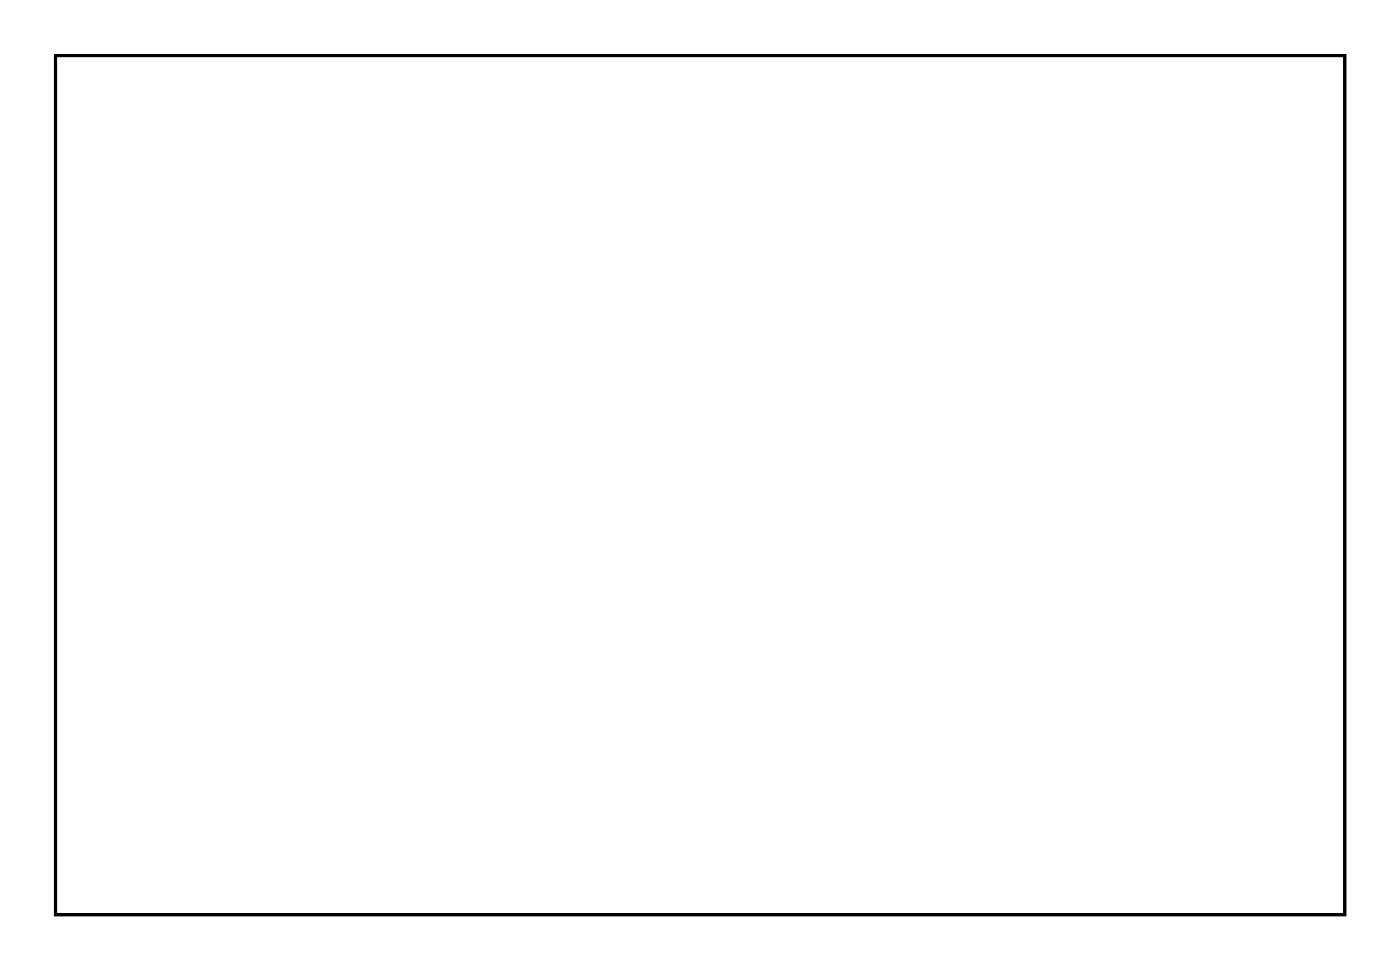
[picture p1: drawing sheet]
<svg xmlns="http://www.w3.org/2000/svg" width="92mm" height="63mm" viewBox="0 0 92 63" stroke-linecap="round" stroke-linejoin="round" font-family="sans-serif">
<path d="M3.6 3.6h84.5v56.3h-84.5z" fill="none" stroke="#000" stroke-width=".2"/>
<path d="M3.6 3.6h84.5v56.3h-84.5z" fill="none" stroke="#000" stroke-width=".07"/>
<path d="M5.7 16.7h1.4v1.4h-1.4z" fill="#fff"/>
<path d="M5.7 16.7h1.4v1.4h-1.4z" fill="none" stroke="#fff" stroke-width=".76" stroke-linecap="butt"/>
<circle cx="6.4" cy="17.4" r=".7" fill="#fff"/>
<circle cx="6.4" cy="17.4" r=".7" fill="none" stroke="#fff" stroke-width=".76" stroke-linecap="butt"/>
<circle cx="6.4" cy="19.9" r=".7" fill="#fff"/>
<circle cx="6.4" cy="19.9" r=".7" fill="none" stroke="#fff" stroke-width=".76" stroke-linecap="butt"/>
<circle cx="6.4" cy="22.4" r=".7" fill="#fff"/>
<circle cx="6.4" cy="22.4" r=".7" fill="none" stroke="#fff" stroke-width=".76" stroke-linecap="butt"/>
<circle cx="66.3" cy="55.5" r=".66" fill="#fff"/>
<circle cx="66.3" cy="55.5" r=".66" fill="none" stroke="#fff" stroke-width=".61" stroke-linecap="butt"/>
<circle cx="68.8" cy="55.5" r=".66" fill="#fff"/>
<circle cx="68.8" cy="55.5" r=".66" fill="none" stroke="#fff" stroke-width=".61" stroke-linecap="butt"/>
<circle cx="71.4" cy="55.5" r=".66" fill="#fff"/>
<circle cx="71.4" cy="55.5" r=".66" fill="none" stroke="#fff" stroke-width=".61" stroke-linecap="butt"/>
<circle cx="73.9" cy="55.5" r=".66" fill="#fff"/>
<circle cx="73.9" cy="55.5" r=".66" fill="none" stroke="#fff" stroke-width=".61" stroke-linecap="butt"/>
<circle cx="76.5" cy="55.5" r=".66" fill="#fff"/>
<circle cx="76.5" cy="55.5" r=".66" fill="none" stroke="#fff" stroke-width=".61" stroke-linecap="butt"/>
<circle cx="54.6" cy="7.2" r=".66" fill="#fff"/>
<circle cx="54.6" cy="7.2" r=".66" fill="none" stroke="#fff" stroke-width=".61" stroke-linecap="butt"/>
<circle cx="52.1" cy="7.2" r=".66" fill="#fff"/>
<circle cx="52.1" cy="7.2" r=".66" fill="none" stroke="#fff" stroke-width=".61" stroke-linecap="butt"/>
<circle cx="49.5" cy="7.2" r=".66" fill="#fff"/>
<circle cx="49.5" cy="7.2" r=".66" fill="none" stroke="#fff" stroke-width=".61" stroke-linecap="butt"/>
<circle cx="47" cy="7.2" r=".66" fill="#fff"/>
<circle cx="47" cy="7.2" r=".66" fill="none" stroke="#fff" stroke-width=".61" stroke-linecap="butt"/>
<circle cx="44.5" cy="7.2" r=".66" fill="#fff"/>
<circle cx="44.5" cy="7.2" r=".66" fill="none" stroke="#fff" stroke-width=".61" stroke-linecap="butt"/>
<circle cx="41.9" cy="7.2" r=".66" fill="#fff"/>
<circle cx="41.9" cy="7.2" r=".66" fill="none" stroke="#fff" stroke-width=".61" stroke-linecap="butt"/>
<circle cx="39.4" cy="7.2" r=".66" fill="#fff"/>
<circle cx="39.4" cy="7.2" r=".66" fill="none" stroke="#fff" stroke-width=".61" stroke-linecap="butt"/>
<circle cx="36.8" cy="7.2" r=".66" fill="#fff"/>
<circle cx="36.8" cy="7.2" r=".66" fill="none" stroke="#fff" stroke-width=".61" stroke-linecap="butt"/>
<circle cx="34.3" cy="7.2" r=".66" fill="#fff"/>
<circle cx="34.3" cy="7.2" r=".66" fill="none" stroke="#fff" stroke-width=".61" stroke-linecap="butt"/>
<circle cx="31.8" cy="7.2" r=".66" fill="#fff"/>
<circle cx="31.8" cy="7.2" r=".66" fill="none" stroke="#fff" stroke-width=".61" stroke-linecap="butt"/>
<circle cx="76.5" cy="7.2" r=".66" fill="#fff"/>
<circle cx="76.5" cy="7.2" r=".66" fill="none" stroke="#fff" stroke-width=".61" stroke-linecap="butt"/>
<circle cx="73.9" cy="7.2" r=".66" fill="#fff"/>
<circle cx="73.9" cy="7.2" r=".66" fill="none" stroke="#fff" stroke-width=".61" stroke-linecap="butt"/>
<circle cx="71.4" cy="7.2" r=".66" fill="#fff"/>
<circle cx="71.4" cy="7.2" r=".66" fill="none" stroke="#fff" stroke-width=".61" stroke-linecap="butt"/>
<circle cx="68.8" cy="7.2" r=".66" fill="#fff"/>
<circle cx="68.8" cy="7.2" r=".66" fill="none" stroke="#fff" stroke-width=".61" stroke-linecap="butt"/>
<circle cx="66.3" cy="7.2" r=".66" fill="#fff"/>
<circle cx="66.3" cy="7.2" r=".66" fill="none" stroke="#fff" stroke-width=".61" stroke-linecap="butt"/>
<circle cx="63.8" cy="7.2" r=".66" fill="#fff"/>
<circle cx="63.8" cy="7.2" r=".66" fill="none" stroke="#fff" stroke-width=".61" stroke-linecap="butt"/>
<circle cx="61.2" cy="7.2" r=".66" fill="#fff"/>
<circle cx="61.2" cy="7.2" r=".66" fill="none" stroke="#fff" stroke-width=".61" stroke-linecap="butt"/>
<circle cx="58.7" cy="7.2" r=".66" fill="#fff"/>
<circle cx="58.7" cy="7.2" r=".66" fill="none" stroke="#fff" stroke-width=".61" stroke-linecap="butt"/>
<circle cx="43.4" cy="55.5" r=".66" fill="#fff"/>
<circle cx="43.4" cy="55.5" r=".66" fill="none" stroke="#fff" stroke-width=".61" stroke-linecap="butt"/>
<circle cx="40.9" cy="55.5" r=".66" fill="#fff"/>
<circle cx="40.9" cy="55.5" r=".66" fill="none" stroke="#fff" stroke-width=".61" stroke-linecap="butt"/>
<circle cx="46" cy="55.5" r=".66" fill="#fff"/>
<circle cx="46" cy="55.5" r=".66" fill="none" stroke="#fff" stroke-width=".61" stroke-linecap="butt"/>
<circle cx="48.5" cy="55.5" r=".66" fill="#fff"/>
<circle cx="48.5" cy="55.5" r=".66" fill="none" stroke="#fff" stroke-width=".61" stroke-linecap="butt"/>
<circle cx="51.1" cy="55.5" r=".66" fill="#fff"/>
<circle cx="51.1" cy="55.5" r=".66" fill="none" stroke="#fff" stroke-width=".61" stroke-linecap="butt"/>
<circle cx="53.6" cy="55.5" r=".66" fill="#fff"/>
<circle cx="53.6" cy="55.5" r=".66" fill="none" stroke="#fff" stroke-width=".61" stroke-linecap="butt"/>
<circle cx="56.1" cy="55.5" r=".66" fill="#fff"/>
<circle cx="56.1" cy="55.5" r=".66" fill="none" stroke="#fff" stroke-width=".61" stroke-linecap="butt"/>
<circle cx="58.7" cy="55.5" r=".66" fill="#fff"/>
<circle cx="58.7" cy="55.5" r=".66" fill="none" stroke="#fff" stroke-width=".61" stroke-linecap="butt"/>
<circle cx="63.8" cy="55.5" r=".66" fill="#fff"/>
<circle cx="63.8" cy="55.5" r=".66" fill="none" stroke="#fff" stroke-width=".61" stroke-linecap="butt"/>
<path d="M86.9 -.1h1.4v.4h-1.4z" fill="#fff"/>
<path d="M88.3 -.1v.4h-1.4v-.3" fill="none" stroke="#fff" stroke-width=".76" stroke-linecap="butt"/>
<path d="M86.9 -.1h1.4a.9 .9 0 0 1-1.4 0z" fill-rule="evenodd" fill="#fff"/>
<path d="M88.2 -.1a.67 .67 0 0 1-1.1 .1" fill="none" stroke="#fff" stroke-width=".76" stroke-linecap="butt"/>
<circle cx="87.6" cy="2.1" r=".7" fill="#fff"/>
<circle cx="87.6" cy="2.1" r=".7" fill="none" stroke="#fff" stroke-width=".76" stroke-linecap="butt"/>
<path d="M86.9 -.1h1.4v.4h-1.4z" fill="#fff"/>
<path d="M88.3 -.1v.4h-1.4v-.3" fill="none" stroke="#fff" stroke-width=".76" stroke-linecap="butt"/>
<path d="M86.9 -.1h1.4a.9 .9 0 0 1-1.4 0z" fill-rule="evenodd" fill="#fff"/>
<path d="M88.2 -.1a.67 .67 0 0 1-1.1 .1" fill="none" stroke="#fff" stroke-width=".76" stroke-linecap="butt"/>
<circle cx="87.6" cy="2.1" r=".7" fill="#fff"/>
<circle cx="87.6" cy="2.1" r=".7" fill="none" stroke="#fff" stroke-width=".76" stroke-linecap="butt"/>
<path d="M25.6 44.8h1.4v1.4h-1.4z" fill="#fff"/>
<path d="M25.6 44.8h1.4v1.4h-1.4z" fill="none" stroke="#fff" stroke-width=".76" stroke-linecap="butt"/>
<circle cx="26.3" cy="45.5" r=".7" fill="#fff"/>
<circle cx="26.3" cy="45.5" r=".7" fill="none" stroke="#fff" stroke-width=".76" stroke-linecap="butt"/>
<circle cx="28.8" cy="45.5" r=".7" fill="#fff"/>
<circle cx="28.8" cy="45.5" r=".7" fill="none" stroke="#fff" stroke-width=".76" stroke-linecap="butt"/>
<circle cx="31.4" cy="45.5" r=".7" fill="#fff"/>
<circle cx="31.4" cy="45.5" r=".7" fill="none" stroke="#fff" stroke-width=".76" stroke-linecap="butt"/>
<circle cx="33.9" cy="45.5" r=".7" fill="#fff"/>
<circle cx="33.9" cy="45.5" r=".7" fill="none" stroke="#fff" stroke-width=".76" stroke-linecap="butt"/>
<circle cx="36.4" cy="45.5" r=".7" fill="#fff"/>
<circle cx="36.4" cy="45.5" r=".7" fill="none" stroke="#fff" stroke-width=".76" stroke-linecap="butt"/>
<circle cx="39" cy="45.5" r=".7" fill="#fff"/>
<circle cx="39" cy="45.5" r=".7" fill="none" stroke="#fff" stroke-width=".76" stroke-linecap="butt"/>
<circle cx="41.5" cy="45.5" r=".7" fill="#fff"/>
<circle cx="41.5" cy="45.5" r=".7" fill="none" stroke="#fff" stroke-width=".76" stroke-linecap="butt"/>
<circle cx="44.1" cy="45.5" r=".7" fill="#fff"/>
<circle cx="44.1" cy="45.5" r=".7" fill="none" stroke="#fff" stroke-width=".76" stroke-linecap="butt"/>
<circle cx="46.6" cy="45.5" r=".7" fill="#fff"/>
<circle cx="46.6" cy="45.5" r=".7" fill="none" stroke="#fff" stroke-width=".76" stroke-linecap="butt"/>
<circle cx="49.1" cy="45.5" r=".7" fill="#fff"/>
<circle cx="49.1" cy="45.5" r=".7" fill="none" stroke="#fff" stroke-width=".76" stroke-linecap="butt"/>
<circle cx="51.7" cy="45.5" r=".7" fill="#fff"/>
<circle cx="51.7" cy="45.5" r=".7" fill="none" stroke="#fff" stroke-width=".76" stroke-linecap="butt"/>
<circle cx="54.2" cy="45.5" r=".7" fill="#fff"/>
<circle cx="54.2" cy="45.5" r=".7" fill="none" stroke="#fff" stroke-width=".76" stroke-linecap="butt"/>
<circle cx="56.8" cy="45.5" r=".7" fill="#fff"/>
<circle cx="56.8" cy="45.5" r=".7" fill="none" stroke="#fff" stroke-width=".76" stroke-linecap="butt"/>
<circle cx="59.3" cy="45.5" r=".7" fill="#fff"/>
<circle cx="59.3" cy="45.5" r=".7" fill="none" stroke="#fff" stroke-width=".76" stroke-linecap="butt"/>
<circle cx="61.8" cy="45.5" r=".7" fill="#fff"/>
<circle cx="61.8" cy="45.5" r=".7" fill="none" stroke="#fff" stroke-width=".76" stroke-linecap="butt"/>
<circle cx="64.4" cy="45.5" r=".7" fill="#fff"/>
<circle cx="64.4" cy="45.5" r=".7" fill="none" stroke="#fff" stroke-width=".76" stroke-linecap="butt"/>
<circle cx="64.4" cy="33.8" r=".7" fill="#fff"/>
<circle cx="64.4" cy="33.8" r=".7" fill="none" stroke="#fff" stroke-width=".76" stroke-linecap="butt"/>
<circle cx="64.4" cy="31.2" r=".7" fill="#fff"/>
<circle cx="64.4" cy="31.2" r=".7" fill="none" stroke="#fff" stroke-width=".76" stroke-linecap="butt"/>
<circle cx="64.4" cy="33.8" r=".7" fill="#fff"/>
<circle cx="64.4" cy="33.8" r=".7" fill="none" stroke="#fff" stroke-width=".76" stroke-linecap="butt"/>
<circle cx="64.4" cy="31.2" r=".7" fill="#fff"/>
<circle cx="64.4" cy="31.2" r=".7" fill="none" stroke="#fff" stroke-width=".76" stroke-linecap="butt"/>
<circle cx="36.4" cy="39" r=".7" fill="#fff"/>
<circle cx="36.4" cy="39" r=".7" fill="none" stroke="#fff" stroke-width=".76" stroke-linecap="butt"/>
<circle cx="39" cy="39" r=".7" fill="#fff"/>
<circle cx="39" cy="39" r=".7" fill="none" stroke="#fff" stroke-width=".76" stroke-linecap="butt"/>
<circle cx="41.5" cy="39" r=".7" fill="#fff"/>
<circle cx="41.5" cy="39" r=".7" fill="none" stroke="#fff" stroke-width=".76" stroke-linecap="butt"/>
<circle cx="54.2" cy="39" r=".7" fill="#fff"/>
<circle cx="54.2" cy="39" r=".7" fill="none" stroke="#fff" stroke-width=".76" stroke-linecap="butt"/>
<circle cx="44.1" cy="39" r=".7" fill="#fff"/>
<circle cx="44.1" cy="39" r=".7" fill="none" stroke="#fff" stroke-width=".76" stroke-linecap="butt"/>
<circle cx="56.8" cy="39" r=".7" fill="#fff"/>
<circle cx="56.8" cy="39" r=".7" fill="none" stroke="#fff" stroke-width=".76" stroke-linecap="butt"/>
<circle cx="46.6" cy="39" r=".7" fill="#fff"/>
<circle cx="46.6" cy="39" r=".7" fill="none" stroke="#fff" stroke-width=".76" stroke-linecap="butt"/>
<circle cx="59.3" cy="39" r=".7" fill="#fff"/>
<circle cx="59.3" cy="39" r=".7" fill="none" stroke="#fff" stroke-width=".76" stroke-linecap="butt"/>
<circle cx="49.1" cy="39" r=".7" fill="#fff"/>
<circle cx="49.1" cy="39" r=".7" fill="none" stroke="#fff" stroke-width=".76" stroke-linecap="butt"/>
<circle cx="61.8" cy="39" r=".7" fill="#fff"/>
<circle cx="61.8" cy="39" r=".7" fill="none" stroke="#fff" stroke-width=".76" stroke-linecap="butt"/>
<circle cx="51.7" cy="39" r=".7" fill="#fff"/>
<circle cx="51.7" cy="39" r=".7" fill="none" stroke="#fff" stroke-width=".76" stroke-linecap="butt"/>
<circle cx="64.4" cy="39" r=".7" fill="#fff"/>
<circle cx="64.4" cy="39" r=".7" fill="none" stroke="#fff" stroke-width=".76" stroke-linecap="butt"/>
<path d="M25.6 38.3h1.4v1.4h-1.4z" fill="#fff"/>
<path d="M25.6 38.3h1.4v1.4h-1.4z" fill="none" stroke="#fff" stroke-width=".76" stroke-linecap="butt"/>
<circle cx="26.3" cy="39" r=".7" fill="#fff"/>
<circle cx="26.3" cy="39" r=".7" fill="none" stroke="#fff" stroke-width=".76" stroke-linecap="butt"/>
<circle cx="28.8" cy="39" r=".7" fill="#fff"/>
<circle cx="28.8" cy="39" r=".7" fill="none" stroke="#fff" stroke-width=".76" stroke-linecap="butt"/>
<circle cx="31.4" cy="39" r=".7" fill="#fff"/>
<circle cx="31.4" cy="39" r=".7" fill="none" stroke="#fff" stroke-width=".76" stroke-linecap="butt"/>
<circle cx="33.9" cy="39" r=".7" fill="#fff"/>
<circle cx="33.9" cy="39" r=".7" fill="none" stroke="#fff" stroke-width=".76" stroke-linecap="butt"/>
<path d="M25.6 38.3h1.4v1.4h-1.4z" fill="#fff"/>
<path d="M25.6 38.3h1.4v1.4h-1.4z" fill="none" stroke="#fff" stroke-width=".76" stroke-linecap="butt"/>
<circle cx="26.3" cy="39" r=".7" fill="#fff"/>
<circle cx="26.3" cy="39" r=".7" fill="none" stroke="#fff" stroke-width=".76" stroke-linecap="butt"/>
<circle cx="28.8" cy="39" r=".7" fill="#fff"/>
<circle cx="28.8" cy="39" r=".7" fill="none" stroke="#fff" stroke-width=".76" stroke-linecap="butt"/>
<circle cx="31.4" cy="39" r=".7" fill="#fff"/>
<circle cx="31.4" cy="39" r=".7" fill="none" stroke="#fff" stroke-width=".76" stroke-linecap="butt"/>
<circle cx="33.9" cy="39" r=".7" fill="#fff"/>
<circle cx="33.9" cy="39" r=".7" fill="none" stroke="#fff" stroke-width=".76" stroke-linecap="butt"/>
<circle cx="36.4" cy="39" r=".7" fill="#fff"/>
<circle cx="36.4" cy="39" r=".7" fill="none" stroke="#fff" stroke-width=".76" stroke-linecap="butt"/>
<circle cx="39" cy="39" r=".7" fill="#fff"/>
<circle cx="39" cy="39" r=".7" fill="none" stroke="#fff" stroke-width=".76" stroke-linecap="butt"/>
<circle cx="41.5" cy="39" r=".7" fill="#fff"/>
<circle cx="41.5" cy="39" r=".7" fill="none" stroke="#fff" stroke-width=".76" stroke-linecap="butt"/>
<circle cx="54.2" cy="39" r=".7" fill="#fff"/>
<circle cx="54.2" cy="39" r=".7" fill="none" stroke="#fff" stroke-width=".76" stroke-linecap="butt"/>
<circle cx="44.1" cy="39" r=".7" fill="#fff"/>
<circle cx="44.1" cy="39" r=".7" fill="none" stroke="#fff" stroke-width=".76" stroke-linecap="butt"/>
<circle cx="56.8" cy="39" r=".7" fill="#fff"/>
<circle cx="56.8" cy="39" r=".7" fill="none" stroke="#fff" stroke-width=".76" stroke-linecap="butt"/>
<circle cx="46.6" cy="39" r=".7" fill="#fff"/>
<circle cx="46.6" cy="39" r=".7" fill="none" stroke="#fff" stroke-width=".76" stroke-linecap="butt"/>
<circle cx="59.3" cy="39" r=".7" fill="#fff"/>
<circle cx="59.3" cy="39" r=".7" fill="none" stroke="#fff" stroke-width=".76" stroke-linecap="butt"/>
<circle cx="49.1" cy="39" r=".7" fill="#fff"/>
<circle cx="49.1" cy="39" r=".7" fill="none" stroke="#fff" stroke-width=".76" stroke-linecap="butt"/>
<circle cx="61.8" cy="39" r=".7" fill="#fff"/>
<circle cx="61.8" cy="39" r=".7" fill="none" stroke="#fff" stroke-width=".76" stroke-linecap="butt"/>
<circle cx="51.7" cy="39" r=".7" fill="#fff"/>
<circle cx="51.7" cy="39" r=".7" fill="none" stroke="#fff" stroke-width=".76" stroke-linecap="butt"/>
<circle cx="64.4" cy="39" r=".7" fill="#fff"/>
<circle cx="64.4" cy="39" r=".7" fill="none" stroke="#fff" stroke-width=".76" stroke-linecap="butt"/>
<path d="M25.6 33.3h1.4v1.4h-1.4z" fill="#fff"/>
<path d="M25.6 33.3h1.4v1.4h-1.4z" fill="none" stroke="#fff" stroke-width=".76" stroke-linecap="butt"/>
<circle cx="26.3" cy="34" r=".7" fill="#fff"/>
<circle cx="26.3" cy="34" r=".7" fill="none" stroke="#fff" stroke-width=".76" stroke-linecap="butt"/>
<circle cx="26.3" cy="31.4" r=".7" fill="#fff"/>
<circle cx="26.3" cy="31.4" r=".7" fill="none" stroke="#fff" stroke-width=".76" stroke-linecap="butt"/>
<circle cx="26.3" cy="28.9" r=".7" fill="#fff"/>
<circle cx="26.3" cy="28.9" r=".7" fill="none" stroke="#fff" stroke-width=".76" stroke-linecap="butt"/>
<circle cx="26.3" cy="26.3" r=".7" fill="#fff"/>
<circle cx="26.3" cy="26.3" r=".7" fill="none" stroke="#fff" stroke-width=".76" stroke-linecap="butt"/>
<path d="M25.6 33.3h1.4v1.4h-1.4z" fill="#fff"/>
<path d="M25.6 33.3h1.4v1.4h-1.4z" fill="none" stroke="#fff" stroke-width=".76" stroke-linecap="butt"/>
<circle cx="26.3" cy="34" r=".7" fill="#fff"/>
<circle cx="26.3" cy="34" r=".7" fill="none" stroke="#fff" stroke-width=".76" stroke-linecap="butt"/>
<circle cx="26.3" cy="31.4" r=".7" fill="#fff"/>
<circle cx="26.3" cy="31.4" r=".7" fill="none" stroke="#fff" stroke-width=".76" stroke-linecap="butt"/>
<circle cx="26.3" cy="28.9" r=".7" fill="#fff"/>
<circle cx="26.3" cy="28.9" r=".7" fill="none" stroke="#fff" stroke-width=".76" stroke-linecap="butt"/>
<circle cx="26.3" cy="26.3" r=".7" fill="#fff"/>
<circle cx="26.3" cy="26.3" r=".7" fill="none" stroke="#fff" stroke-width=".76" stroke-linecap="butt"/>
</svg>
